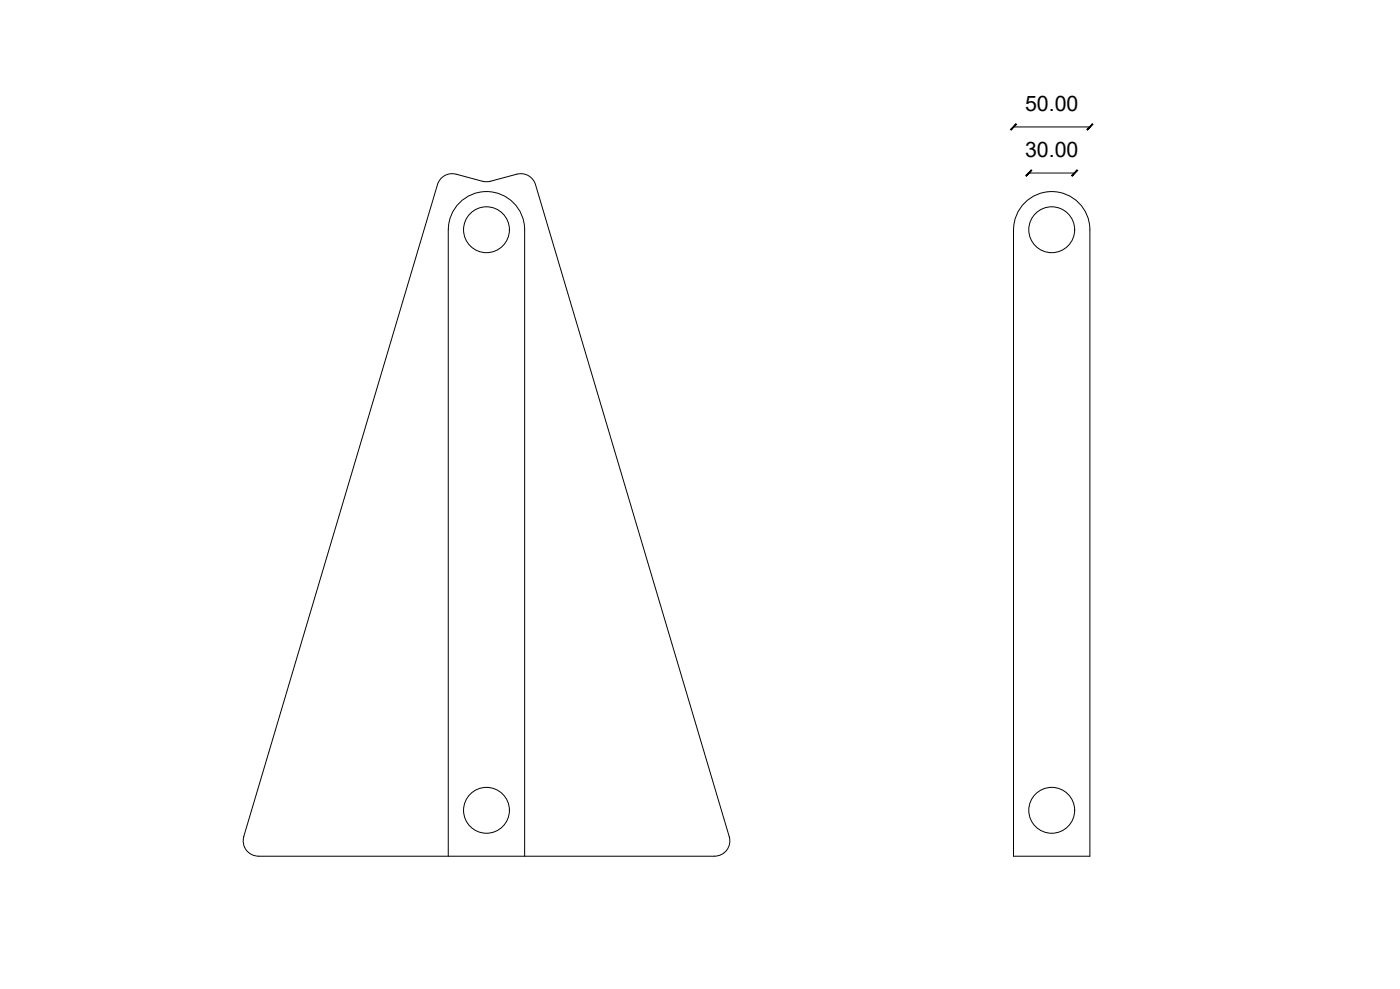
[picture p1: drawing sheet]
<svg xmlns="http://www.w3.org/2000/svg" width="841mm" height="594mm" viewBox="0 0 841 594" stroke-linecap="round" stroke-linejoin="round" font-family="sans-serif">
<defs><g id="words">
<g font-size="12.8">
<text x="616" y="67">50.00</text>
<text x="616" y="95">30.00</text>
</g>
</g></defs>
<!-- layer: 0 -->
<g fill="none" stroke="#000" stroke-width=".6">
<path d="M609 76h46M618 104h28M269 138v376M269 138a23 23 0 0 1 23-23 23 23 0 0 1 23 23v376M615 122a23 23 0 0 1 25-5 23 23 0 0 1 15 21v376h-46v-376a23 23 0 0 1 6-16zM155 514h274M155 514a9 9 0 0 1-9-11l117-392a9 9 0 0 1 11-6l19 4 18-4a9 9 0 0 1 11 6l116 392a9 9 0 0 1-9 11"/>
<circle cx="292" cy="138" r="14"/>
<circle cx="632" cy="138" r="14"/>
<circle cx="292" cy="487" r="14"/>
<circle cx="632" cy="487" r="14"/>
</g>
<g fill="#000" stroke="#000" stroke-width=".6">
<path d="M610 74l-3 4 4-3zM610 74l-3 4z"/>
<path d="M653 78l3-4zM656 74l1 1-4 3z"/>
<path d="M620 102l-3 4 3-4zM620 102l-3 4-1-1z"/>
<path d="M644 105v1l3-4zM647 102l-3 4z"/>
</g>
<use href="#words"/>
</svg>
